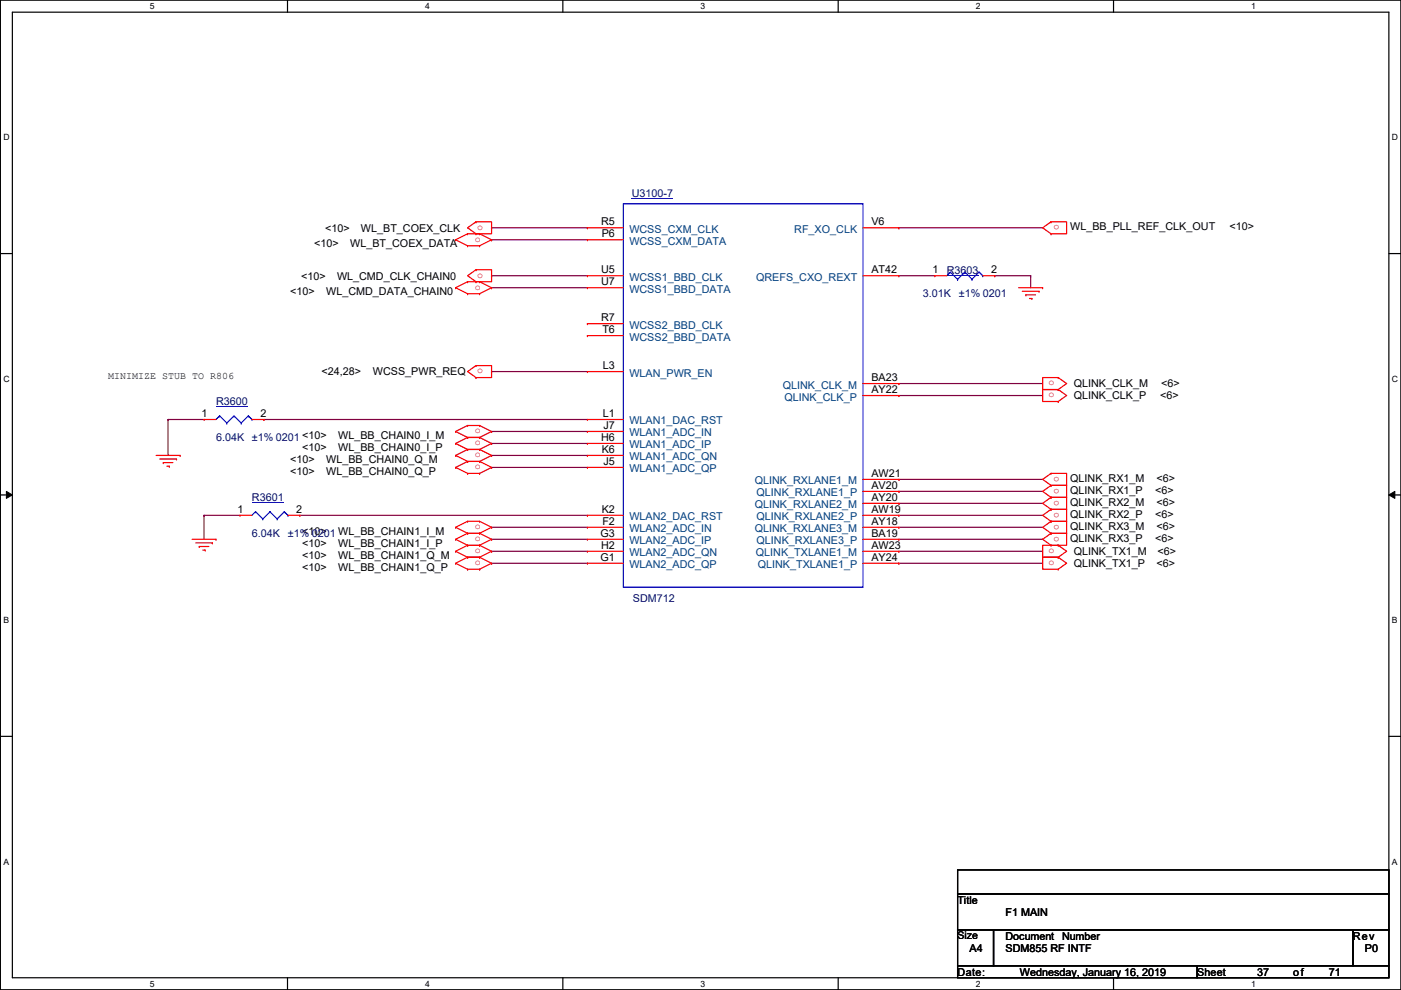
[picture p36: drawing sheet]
<svg xmlns="http://www.w3.org/2000/svg" width="297mm" height="210mm" viewBox="0 0 297 210" stroke-linecap="round" stroke-linejoin="round" font-family="sans-serif">
<defs><g id="words">
<g font-size="2.3" fill="#000080">
<text x="133.9" y="41.7">U3100-7</text>
<text x="200.7" y="58">R3603</text>
<text x="195.7" y="63.1">3.01K</text>
<text x="203.3" y="63.1">±1% 0201</text>
<text x="45.8" y="85.9">R3600</text>
<text x="45.8" y="93.6">6.04K</text>
<text x="53.4" y="93.6">±1% 0201 &lt;10&gt;</text>
<text x="53.4" y="106.3">R3601</text>
<text x="53.4" y="113.9">6.04K</text>
<text x="61" y="113.9">±1% 0201 WL_BB_CHAIN1_I_M</text>
<text x="134.2" y="127.6">SDM712</text>
</g>
<g font-size="2.3">
<text x="127.5" y="47.8">R5</text>
<text x="184.7" y="47.8">V6</text>
<text x="66.6" y="52.4">&lt;10&gt;</text>
<text x="68.9" y="49.1">&lt;10&gt;</text>
<text x="74.2" y="52.4">WL_BT_COEX_DATA</text>
<text x="76.5" y="49.1">WL_BT_COEX_CLK</text>
<text x="127.6" y="50.3">P6</text>
<text x="226.9" y="48.9">WL_BB_PLL_REF_CLK_OUT</text>
<text x="260.7" y="48.9">&lt;10&gt;</text>
<text x="63.8" y="59.3">&lt;10&gt;</text>
<text x="71.5" y="59.3">WL_CMD_CLK_CHAIN0</text>
<text x="127.5" y="57.9">U5</text>
<text x="184.7" y="57.9">AT42</text>
<text x="197.7" y="57.9">1</text>
<text x="210.1" y="57.9">2</text>
<text x="61.5" y="62.6">&lt;10&gt;</text>
<text x="69.2" y="62.6">WL_CMD_DATA_CHAIN0</text>
<text x="127.5" y="60.5">U7</text>
<text x="127.5" y="68.1">R7</text>
<text x="127.7" y="70.6">T6</text>
<text x="68.2" y="79.6">&lt;24,28&gt;</text>
<text x="79.1" y="79.6">WCSS_PWR_REQ</text>
<text x="127.8" y="78.2">L3</text>
<text x="184.7" y="80.8">BA23</text>
<text x="184.7" y="83.3">AY22</text>
<text x="227.7" y="82.1">QLINK_CLK_M</text>
<text x="246.2" y="82.1">&lt;6&gt;</text>
<text x="42.8" y="88.4">1</text>
<text x="55.2" y="88.4">2</text>
<text x="127.8" y="88.4">L1</text>
<text x="227.7" y="84.7">QLINK_CLK_P</text>
<text x="246" y="84.7">&lt;6&gt;</text>
<text x="64.1" y="95.6">&lt;10&gt;</text>
<text x="71.7" y="93">WL_BB_CHAIN0_I_M</text>
<text x="71.7" y="95.6">WL_BB_CHAIN0_I_P</text>
<text x="127.5" y="93.5">H6</text>
<text x="128" y="90.9">J7</text>
<text x="61.5" y="98.1">&lt;10&gt;</text>
<text x="61.5" y="100.7">&lt;10&gt;</text>
<text x="69.2" y="98.1">WL_BB_CHAIN0_Q_M</text>
<text x="69.2" y="100.7">WL_BB_CHAIN0_Q_P</text>
<text x="127.6" y="96">K6</text>
<text x="128" y="98.6">J5</text>
<text x="184.7" y="101.1">AW21</text>
<text x="184.7" y="103.6">AV20</text>
<text x="184.7" y="106.2">AY20</text>
<text x="226.9" y="102.2">QLINK_RX1_M</text>
<text x="226.9" y="104.7">QLINK_RX1_P</text>
<text x="226.9" y="107.3">QLINK_RX2_M</text>
<text x="244.9" y="104.7">&lt;6&gt;</text>
<text x="245.2" y="102.2">&lt;6&gt;</text>
<text x="245.2" y="107.3">&lt;6&gt;</text>
<text x="50.4" y="108.7">1</text>
<text x="62.8" y="108.7">2</text>
<text x="64.1" y="113.4">&lt;10&gt;</text>
<text x="127.3" y="113.8">G3</text>
<text x="127.6" y="108.7">K2</text>
<text x="127.7" y="111.3">F2</text>
<text x="184.7" y="108.7">AW19</text>
<text x="184.7" y="111.3">AY18</text>
<text x="184.7" y="113.8">BA19</text>
<text x="226.9" y="109.8">QLINK_RX2_P</text>
<text x="226.9" y="112.4">QLINK_RX3_M</text>
<text x="244.9" y="109.8">&lt;6&gt;</text>
<text x="245.2" y="112.4">&lt;6&gt;</text>
<text x="64.1" y="115.9">&lt;10&gt;</text>
<text x="64.1" y="118.4">&lt;10&gt;</text>
<text x="71.7" y="115.9">WL_BB_CHAIN1_I_P</text>
<text x="71.7" y="118.4">WL_BB_CHAIN1_Q_M</text>
<text x="127.3" y="118.9">G1</text>
<text x="127.5" y="116.3">H2</text>
<text x="184.7" y="116.3">AW23</text>
<text x="184.7" y="118.9">AY24</text>
<text x="226.9" y="114.9">QLINK_RX3_P</text>
<text x="227.7" y="117.7">QLINK_TX1_M</text>
<text x="244.9" y="114.9">&lt;6&gt;</text>
<text x="245.4" y="117.7">&lt;6&gt;</text>
<text x="64.1" y="121">&lt;10&gt;</text>
<text x="71.7" y="121">WL_BB_CHAIN1_Q_P</text>
<text x="227.7" y="120.2">QLINK_TX1_P</text>
<text x="245.2" y="120.2">&lt;6&gt;</text>
<text x="203" y="191.6">Title</text>
<text x="213.2" y="194.1">F1 MAIN</text>
<text x="205.6" y="201.8">A4</text>
<text x="213.2" y="199.2">Document</text>
<text x="213.2" y="201.8">SDM855 RF INTF</text>
<text x="225.2" y="199.2">Number</text>
<text x="286.8" y="199.2">Rev</text>
<text x="289.4" y="201.8">P0</text>
<text x="203" y="206.8">Date:</text>
<text x="216.2" y="206.8">Wednesday, January 16, 2019</text>
<text x="253.8" y="206.8">Sheet</text>
<text x="266.5" y="206.8">37</text>
<text x="274.1" y="206.8">of</text>
<text x="281.8" y="206.8">71</text>
</g>
<g font-size="2.3" fill="#004080">
<text x="133.4" y="49.4">WCSS_CXM_CLK</text>
<text x="133.4" y="51.9">WCSS_CXM_DATA</text>
<text x="168.4" y="49.4">RF_XO_CLK</text>
<text x="133.4" y="59.5">WCSS1_BBD_CLK</text>
<text x="160.3" y="59.5">QREFS_CXO_REXT</text>
<text x="133.4" y="62.1">WCSS1_BBD_DATA</text>
<text x="133.4" y="69.7">WCSS2_BBD_CLK</text>
<text x="133.4" y="72.2">WCSS2_BBD_DATA</text>
<text x="133.4" y="79.8">WLAN_PWR_EN</text>
<text x="165.9" y="82.4">QLINK_CLK_M</text>
<text x="166.3" y="84.9">QLINK_CLK_P</text>
<text x="133.4" y="90">WLAN1_DAC_RST</text>
<text x="133.4" y="92.5">WLAN1_ADC_IN</text>
<text x="133.4" y="95.1">WLAN1_ADC_IP</text>
<text x="133.4" y="97.6">WLAN1_ADC_QN</text>
<text x="133.4" y="100.2">WLAN1_ADC_QP</text>
<text x="160" y="102.7">QLINK_RXLANE1_M</text>
<text x="160" y="107.8">QLINK_RXLANE2_M</text>
<text x="160.4" y="105.2">QLINK_RXLANE1_P</text>
<text x="133.4" y="110.3">WLAN2_DAC_RST</text>
<text x="133.4" y="112.9">WLAN2_ADC_IN</text>
<text x="160" y="112.9">QLINK_RXLANE3_M</text>
<text x="160.4" y="110.3">QLINK_RXLANE2_P</text>
<text x="133.4" y="115.4">WLAN2_ADC_IP</text>
<text x="133.4" y="117.9">WLAN2_ADC_QN</text>
<text x="160.3" y="117.9">QLINK_TXLANE1_M</text>
<text x="160.4" y="115.4">QLINK_RXLANE3_P</text>
<text x="133.4" y="120.5">WLAN2_ADC_QP</text>
<text x="160.7" y="120.5">QLINK_TXLANE1_P</text>
</g>
<text font-size="2.2" x="203" y="199.2">Size</text>
<g font-size="2.1" fill="#f00">
<text x="224.6" y="47.8" transform="rotate(180 224.6 47.8)">o</text>
<text x="100.7" y="51.2">o</text>
<text x="101.2" y="48.7">o</text>
<text x="101.2" y="58.8">o</text>
<text x="100.7" y="61.4">o</text>
<text x="101.2" y="79.2">o</text>
<text x="222.3" y="81.7">o</text>
<text x="222.3" y="84.2">o</text>
<text x="100.7" y="91.9">o</text>
<text x="100.7" y="94.4">o</text>
<text x="100.7" y="96.9">o</text>
<text x="100.7" y="99.5">o</text>
<text x="224.6" y="101.1" transform="rotate(180 224.6 101.1)">o</text>
<text x="224.6" y="103.7" transform="rotate(180 224.6 103.7)">o</text>
<text x="224.6" y="106.2" transform="rotate(180 224.6 106.2)">o</text>
<text x="100.7" y="112.2">o</text>
<text x="224.6" y="108.8" transform="rotate(180 224.6 108.8)">o</text>
<text x="224.6" y="111.3" transform="rotate(180 224.6 111.3)">o</text>
<text x="224.6" y="113.8" transform="rotate(180 224.6 113.8)">o</text>
<text x="100.7" y="114.7">o</text>
<text x="100.7" y="117.3">o</text>
<text x="100.7" y="119.8">o</text>
<text x="222.3" y="117.3">o</text>
<text x="222.3" y="119.8">o</text>
</g>
<text font-size="2.1" x="22.9" y="80.4">MINIMIZE STUB TO R806</text>
<g font-size="1.8">
<text x="31.8" y="1.9">5</text>
<text x="90.1" y="1.9">4</text>
<text x="148.5" y="1.9">3</text>
<text x="206.9" y="1.9">2</text>
<text x="265.3" y="1.9">1</text>
<text x=".7" y="29.8">D</text>
<text x="295.1" y="29.8">D</text>
<text x=".7" y="80.9">C</text>
<text x="295.1" y="80.9">C</text>
<text x=".7" y="132.1">B</text>
<text x="295.1" y="132.1">B</text>
<text x=".7" y="183.3">A</text>
<text x="295.1" y="183.3">A</text>
<text x="31.8" y="209.2">5</text>
<text x="90.1" y="209.2">4</text>
<text x="148.5" y="209.2">3</text>
<text x="206.9" y="209.2">2</text>
<text x="265.3" y="209.2">1</text>
</g>
</g></defs>
<path d="M.1 0h296.9v209.8h-296.9zM2.6 2.6h291.9v204.7h-291.9z" fill="none" stroke="#000" stroke-width=".25"/>
<g fill="#fff">
<path d="M31.8 .3h1v2h-1z"/>
<path d="M31.8 207.6h1v1.9h-1z"/>
</g>
<path d="M61 0v2.6M61 207.3v2.5" fill="none" stroke="#000" stroke-width=".25"/>
<g fill="#fff">
<path d="M90.1 .3h1v2h-1z"/>
<path d="M90.1 207.6h1v1.9h-1z"/>
</g>
<path d="M119.3 0v2.6M119.3 207.3v2.5" fill="none" stroke="#000" stroke-width=".25"/>
<g fill="#fff">
<path d="M148.5 .3h1v2h-1z"/>
<path d="M148.5 207.6h1v1.9h-1z"/>
</g>
<path d="M177.7 0v2.6M177.7 207.3v2.5" fill="none" stroke="#000" stroke-width=".25"/>
<g fill="#fff">
<path d="M206.9 .3h1v2h-1z"/>
<path d="M206.9 207.6h1v1.9h-1z"/>
</g>
<path d="M236.1 0v2.6M236.1 207.3v2.5" fill="none" stroke="#000" stroke-width=".25"/>
<g fill="#fff">
<path d="M265.3 .3h.9v2h-.9z"/>
<path d="M265.3 207.6h.9v1.9h-.9z"/>
<path d="M.7 28.2h1.3v1.9h-1.3z"/>
<path d="M295.1 28.2h1.3v1.9h-1.3z"/>
<path d="M.7 79.3h1.3v2h-1.3z"/>
<path d="M295.1 79.3h1.3v2h-1.3z"/>
</g>
<path d="M.1 53.8h2.5M294.5 53.8h2.5" fill="none" stroke="#000" stroke-width=".25"/>
<g fill="#fff">
<path d="M.7 130.5h1.2v2h-1.2z"/>
<path d="M295.1 130.5h1.2v2h-1.2z"/>
</g>
<path d="M.1 104.9h2.5M294.5 104.9h2.5" fill="none" stroke="#000" stroke-width=".25"/>
<path d="M1.4 104.2l1.2 .7-1.2 .8zM294.5 104.9l1.2-.7v1.5z" fill="#000"/>
<path d="M1.4 104.2l1.2 .7-1.2 .8zM294.5 104.9l1.2-.7v1.5z" fill="none" stroke="#000" stroke-width=".21"/>
<g fill="#fff">
<path d="M.7 181.7h1.2v2h-1.2z"/>
<path d="M295.1 181.7h1.2v2h-1.2z"/>
</g>
<path d="M.1 156.1h2.5M294.5 156.1h2.5M203 184.4h91.5v5.1h-91.5zM203 189.5h91.5v7.6h-91.5zM203 197.1h7.6v7.7h-7.6zM210.6 197.1h76.2v7.7h-76.2zM286.8 197.1h7.7v7.7h-7.7zM203 204.8h50.8v2.5h-50.8zM253.8 204.8h40.7v2.5h-40.7z" fill="none" stroke="#000" stroke-width=".25"/>
<g fill="none" stroke="#800040" stroke-width=".25">
<path d="M104.2 48.3h.1M104.2 50.8h.1M104.2 58.5h.1M104.2 48.3h20.3M104.2 58.5h20.3M104.2 50.8h20.3M190.6 48.3h.1M190.6 58.5h.1M190.6 48.3h30.5M190.6 58.5h7.6M210.9 58.5h.1M210.9 58.5h7.6"/>
<path d="M218.5 58.5h.1M218.5 58.5v2.5M104.2 61h.1M104.2 78.8h.1M104.2 61h20.3M104.2 78.8h20.3M35.6 88.9h.1M35.6 88.9h7.7M35.6 88.9v7.7M56 88.9h.1M56 88.9h68.5M104.2 91.5h.1"/>
<path d="M104.2 94h.1M104.2 96.6h.1M104.2 99.1h.1M104.2 91.5h20.3M104.2 94h20.3M104.2 96.6h20.3M104.2 99.1h20.3M190.6 81.3h.1M190.6 83.9h.1M190.6 81.3h30.5M190.6 83.9h30.5M43.3 109.3h.1"/>
<path d="M43.3 109.3h7.6M43.3 109.3v5M63.6 109.3h.1M63.6 109.3h60.9M104.2 111.8h.1M104.2 114.3h.1M104.2 116.9h.1M104.2 119.4h.1M104.2 111.8h20.3M104.2 114.3h20.3M104.2 116.9h20.3M104.2 119.4h20.3"/>
<path d="M190.6 101.6h.1M190.6 104.2h.1M190.6 106.7h.1M190.6 109.3h.1M190.6 111.8h.1M190.6 114.3h.1M190.6 116.9h.1M190.6 119.4h.1M190.6 101.6h30.5M190.6 104.2h30.5M190.6 106.7h30.5M190.6 109.3h30.5"/>
<path d="M190.6 111.8h30.5M190.6 114.3h30.5M190.6 116.9h30.5M190.6 119.4h30.5"/>
</g>
<g fill="none" stroke="#f00" stroke-width=".25">
<path d="M96.6 50.8h.1M96.6 50.8l2.5 1.3M99.1 49.6h.1M99.1 52.1h.1M99.1 59.7h.1M99.1 49.6h2.6M99.1 49.6l-2.5 1.2M99.1 52.1h2.6M99.1 59.7h2.6M99.1 59.7l-2.5 1.3M100.9 47h.1M100.9 49.6h.1"/>
<path d="M100.9 47h3.3v2.6h-3.3M100.9 57.2h.1M100.9 59.7h.1M100.9 57.2h3.3v2.5h-3.3M100.9 47l-1.8 1.3 1.8 1.3M100.9 57.2l-1.8 1.3 1.8 1.2M101.7 49.6h.1M101.7 52.1h.1M101.7 59.7h.1M101.7 49.6l2.5 1.2M101.7 59.7l2.5 1.3M104.2 50.8h.1"/>
<path d="M104.2 50.8l-2.5 1.3M124.5 48.3h.1M124.5 50.8h.1M124.5 58.5h.1M124.5 48.3h7.7M124.5 50.8h7.7M124.5 58.5h7.7M183 48.3h7.6M183 58.5h7.6M190.6 48.3h.1M190.6 58.5h.1M198.2 58.5h.1"/>
<path d="M198.2 58.5h2.5M208.4 58.5h2.5M210.9 58.5h.1M222.8 49.6h.1M222.8 47h.1M222.8 47h3.3v2.6h-3.3M222.8 47l-1.7 1.3 1.7 1.3M96.6 61h.1M96.6 61l2.5 1.3M99.1 62.3h.1M99.1 62.3h2.6M100.9 77.5h.1"/>
<path d="M100.9 77.5h3.3v2.6h-3.3M100.9 77.5l-1.8 1.3 1.8 1.3M101.7 62.3h.1M104.2 61h.1M104.2 61l-2.5 1.3M124.5 61h.1M124.5 68.6h.1M124.5 71.2h.1M124.5 78.8h.1M124.5 61h7.7M124.5 68.6h7.7M124.5 71.2h7.7"/>
<path d="M124.5 78.8h7.7M216 61h5.1M216.7 61.8h3.6M217.5 62.5h.1M217.5 62.5h2M218.3 63.3h.5M218.8 63.3h.1M220.3 61.8h.1M221.1 61h.1M33.1 96.6h5.1M33.9 97.3h3.5M34.6 98.1h.1"/>
<path d="M34.6 98.1h2.1M35.4 98.8h.5M35.9 98.8h.1M37.4 97.3h.1M38.2 96.6h.1M43.3 88.9h.1M43.3 88.9h2.5M53.4 88.9h2.6M56 88.9h.1M96.6 91.5h.1M96.6 94h.1M96.6 96.6h.1"/>
<path d="M96.6 99.1h.1M96.6 91.5l2.5 1.3M96.6 94l2.5 1.3M96.6 96.6l2.5 1.2M96.6 99.1l2.5 1.3M99.1 90.2h.1M99.1 92.8h.1M99.1 95.3h.1M99.1 97.8h.1M99.1 90.2h2.6M99.1 90.2l-2.5 1.3M99.1 92.8h2.6"/>
<path d="M99.1 92.8l-2.5 1.2M99.1 95.3h2.6M99.1 95.3l-2.5 1.3M99.1 97.8h2.6M99.1 97.8l-2.5 1.3M100.9 80.1h.1M101.7 90.2h.1M101.7 92.8h.1M101.7 95.3h.1M101.7 97.8h.1M101.7 90.2l2.5 1.3M101.7 92.8l2.5 1.2"/>
<path d="M101.7 95.3l2.5 1.3M101.7 97.8l2.5 1.3M104.2 91.5h.1M104.2 94h.1M104.2 96.6h.1M104.2 99.1h.1M104.2 91.5l-2.5 1.3M104.2 94l-2.5 1.3M104.2 96.6l-2.5 1.2M104.2 99.1l-2.5 1.3M124.5 88.9h.1M124.5 91.5h.1"/>
<path d="M124.5 94h.1M124.5 96.6h.1M124.5 99.1h.1M124.5 96.6h7.7M124.5 88.9h7.7M124.5 91.5h7.7M124.5 94h7.7M124.5 99.1h7.7M183 81.3h7.6M183 83.9h7.6M190.6 81.3h.1M190.6 83.9h.1"/>
<path d="M224.4 80.1h.1M224.4 82.6h.1M224.4 80.1h-3.3v2.5h3.3M224.4 85.1h.1M224.4 82.6h-3.3v2.5h3.3M224.4 80.1l1.7 1.2-1.7 1.3M224.4 82.6l1.7 1.3-1.7 1.2M40.7 114.3h5.1M41.5 115.1h3.5M42.2 115.9h.1M42.2 115.9h2.1M43 116.6h.5"/>
<path d="M43.5 116.6h.1M45 115.1h.1M45.8 114.3h.1M50.9 109.3h.1M50.9 109.3h2.5M61 109.3h2.6M63.6 109.3h.1M96.6 111.8h.1M96.6 114.3h.1M96.6 116.9h.1M96.6 119.4h.1M96.6 111.8l2.5 1.3"/>
<path d="M96.6 114.3l2.5 1.3M96.6 116.9l2.5 1.3M96.6 119.4l2.5 1.3M99.1 110.5h.1M99.1 113.1h.1M99.1 115.6h.1M99.1 118.2h.1M99.1 100.4h.1M99.1 110.5h2.6M99.1 110.5l-2.5 1.3M99.1 113.1h2.6M99.1 113.1l-2.5 1.2"/>
<path d="M99.1 115.6h2.6M99.1 115.6l-2.5 1.3M99.1 118.2h2.6M99.1 118.2l-2.5 1.2M99.1 100.4h2.6M101.7 110.5h.1M101.7 113.1h.1M101.7 115.6h.1M101.7 118.2h.1M101.7 100.4h.1M101.7 110.5l2.5 1.3M101.7 113.1l2.5 1.2"/>
<path d="M101.7 115.6l2.5 1.3M101.7 118.2l2.5 1.2M104.2 111.8h.1M104.2 114.3h.1M104.2 116.9h.1M104.2 119.4h.1M104.2 111.8l-2.5 1.3M104.2 114.3l-2.5 1.3M104.2 116.9l-2.5 1.3M104.2 119.4l-2.5 1.3M124.5 109.3h.1M124.5 111.8h.1"/>
<path d="M124.5 114.3h.1M124.5 116.9h.1M124.5 119.4h.1M124.5 114.3h7.7M124.5 109.3h7.7M124.5 111.8h7.7M124.5 116.9h7.7M124.5 119.4h7.7M183 114.3h7.6M183 109.3h7.6M183 111.8h7.6M183 116.9h7.6"/>
<path d="M183 119.4h7.6M183 101.6h7.6M183 104.2h7.6M183 106.7h7.6M190.6 101.6h.1M190.6 104.2h.1M190.6 106.7h.1M190.6 109.3h.1M190.6 111.8h.1M190.6 114.3h.1M190.6 116.9h.1M190.6 119.4h.1"/>
<path d="M222.8 102.9h.1M222.8 100.4h.1M222.8 100.4h3.3v2.5h-3.3M222.8 105.5h.1M222.8 102.9h3.3v2.6h-3.3M222.8 108h.1M222.8 105.5h3.3v2.5h-3.3M222.8 110.5h.1M222.8 108h3.3v2.5h-3.3M222.8 113.1h.1M222.8 110.5h3.3v2.6h-3.3M222.8 115.6h.1"/>
<path d="M222.8 113.1h3.3v2.5h-3.3M222.8 100.4l-1.7 1.2 1.7 1.3M222.8 102.9l-1.7 1.3 1.7 1.3M222.8 105.5l-1.7 1.2 1.7 1.3M222.8 108l-1.7 1.3 1.7 1.2M222.8 110.5l-1.7 1.3 1.7 1.3M222.8 113.1l-1.7 1.2 1.7 1.3M224.4 115.6h.1M224.4 118.2h.1M224.4 115.6h-3.3v2.6h3.3M224.4 118.2h-3.3v2.5h3.3M224.4 115.6l1.7 1.3-1.7 1.3"/>
<path d="M224.4 118.2l1.7 1.2-1.7 1.3M99.1 120.7h.1M99.1 120.7h2.6M101.7 120.7h.1M224.4 120.7h.1"/>
</g>
<g fill="none" stroke="#00f" stroke-width=".25">
<path d="M132.2 43.2h50.8v81.3h-50.8zM201.5 57.7h.1M201.5 57.7l-.8 .8M201.5 57.7l1.5 1.5M203 59.2h.1M204.6 57.7h.1M204.6 57.7l-1.6 1.5M204.6 57.7l1.5 1.5M206.1 59.2h.1M207.6 57.7h.1M207.6 57.7l-1.5 1.5M207.6 57.7l.8 .8"/>
<path d="M208.4 58.5h.1M46.6 88.2h.1M46.6 88.2l-.8 .7M46.6 88.2l1.5 1.5M48.1 89.7h.1M49.6 88.2h.1M49.6 88.2l-1.5 1.5M49.6 88.2l1.5 1.5M51.1 89.7h.1M52.7 88.2h.1M52.7 88.2l-1.6 1.5M52.7 88.2l.7 .7"/>
<path d="M53.4 88.9h.1M54.2 108.5h.1M54.2 108.5l-.8 .8M54.2 108.5l1.5 1.5M55.7 110h.1M57.2 108.5h.1M57.2 108.5l-1.5 1.5M57.2 108.5l1.6 1.5M58.8 110h.1M60.3 108.5h.1M60.3 108.5l-1.5 1.5M60.3 108.5l.7 .8"/>
<path d="M61 109.3h.1"/>
</g>
<path d="M133.9 42.1h8.8M200.7 58.3h6.8M45.8 86.3h6.7M53.4 106.6h6.8" fill="none" stroke="#000080" stroke-width=".21"/>
<use href="#words"/>
</svg>
